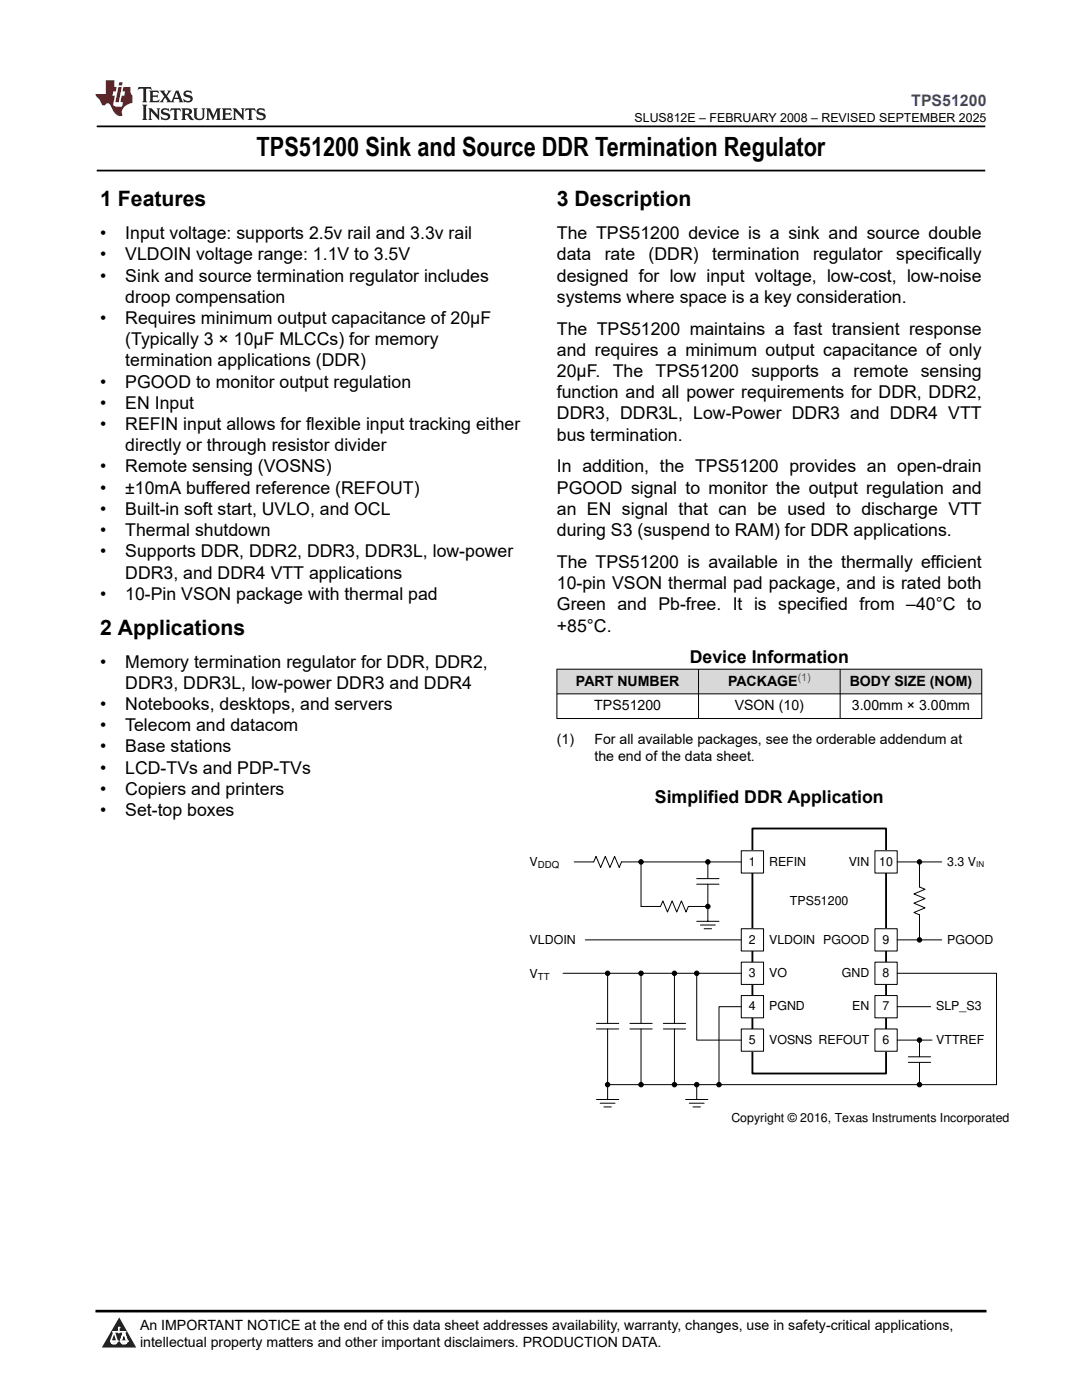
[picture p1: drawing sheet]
<svg xmlns="http://www.w3.org/2000/svg" width="216mm" height="279mm" viewBox="0 0 216 279" stroke-linecap="round" stroke-linejoin="round" font-family="sans-serif">
<defs><g id="words">
<text font-size="5.3" x="51.2" y="31.2">TPS51200 Sink and Source DDR Termination Regulator</text>
<g font-size="4.2">
<text x="20" y="41.2">1 Features</text>
<text x="111.1" y="41.2">3 Description</text>
<text x="20" y="126.7">2 Applications</text>
</g>
<g font-size="3.5">
<text x="20" y="47.7">•</text>
<text x="25" y="47.7">Input voltage: supports 2.5v rail and 3.3v rail</text>
<text x="111.1" y="47.7">The TPS51200 device is a sink and source double</text>
<text x="20" y="52">•</text>
<text x="25" y="52">VLDOIN voltage range: 1.1V to 3.5V</text>
<text x="111.1" y="52">data</text>
<text x="120.7" y="52">rate</text>
<text x="129.4" y="52">(DDR)</text>
<text x="142.1" y="52">termination</text>
<text x="162.2" y="52">regulator</text>
<text x="178.8" y="52">specifically</text>
<text x="20" y="56.2">•</text>
<text x="25" y="56.2">Sink and source termination regulator includes</text>
<text x="111.1" y="56.2">designed for low input voltage, low-cost, low-noise</text>
<text x="20" y="64.7">•</text>
<text x="25" y="60.4">droop compensation</text>
<text x="25" y="64.7">Requires minimum output capacitance of 20μF</text>
<text x="111.1" y="60.4">systems where space is a key consideration.</text>
<text x="25" y="68.9">(Typically 3 × 10μF MLCCs) for memory</text>
<text x="111.1" y="66.8">The TPS51200 maintains a fast transient response</text>
<text x="111.1" y="71">and requires a minimum output capacitance of only</text>
<text x="20" y="77.4">•</text>
<text x="25" y="73.1">termination applications (DDR)</text>
<text x="25" y="77.4">PGOOD to monitor output regulation</text>
<text x="111.1" y="75.2">20μF. The TPS51200 supports a remote sensing</text>
<text x="20" y="81.6">•</text>
<text x="25" y="81.6">EN Input</text>
<text x="111.1" y="79.5">function and all power requirements for DDR, DDR2,</text>
<text x="111.1" y="83.7">DDR3, DDR3L, Low-Power DDR3 and DDR4 VTT</text>
<text x="20" y="85.8">•</text>
<text x="25" y="85.8">REFIN input allows for flexible input tracking either</text>
<text x="111.1" y="87.9">bus termination.</text>
<text x="20" y="94.3">•</text>
<text x="25" y="90.1">directly or through resistor divider</text>
<text x="25" y="94.3">Remote sensing (VOSNS)</text>
<text x="111.1" y="94.3">In addition, the TPS51200 provides an open-drain</text>
<text x="20" y="98.5">•</text>
<text x="25" y="98.5">±10mA buffered reference (REFOUT)</text>
<text x="111.1" y="98.5">PGOOD signal to monitor the output regulation and</text>
<text x="20" y="102.8">•</text>
<text x="20" y="107">•</text>
<text x="25" y="102.8">Built-in soft start, UVLO, and OCL</text>
<text x="25" y="107">Thermal shutdown</text>
<text x="111.1" y="102.8">an EN signal that can be used to discharge VTT</text>
<text x="111.1" y="107">during S3 (suspend to RAM) for DDR applications.</text>
<text x="20" y="111.2">•</text>
<text x="25" y="111.2">Supports DDR, DDR2, DDR3, DDR3L, low-power</text>
<text x="111.1" y="113.3">The TPS51200 is available in the thermally efficient</text>
<text x="20" y="119.7">•</text>
<text x="25" y="115.5">DDR3, and DDR4 VTT applications</text>
<text x="25" y="119.7">10-Pin VSON package with thermal pad</text>
<text x="111.1" y="117.6">10-pin VSON thermal pad package, and is rated both</text>
<text x="111.1" y="121.8">Green and Pb-free. It is specified from –40°C to</text>
<text x="111.1" y="126">+85°C.</text>
<text x="20" y="133.2">•</text>
<text x="25" y="133.2">Memory termination regulator for DDR, DDR2,</text>
<text x="25" y="137.5">DDR3, DDR3L, low-power DDR3 and DDR4</text>
<text x="137.6" y="132.4">Device Information</text>
<text x="20" y="141.7">•</text>
<text x="25" y="141.7">Notebooks, desktops, and servers</text>
<text x="20" y="145.9">•</text>
<text x="25" y="145.9">Telecom and datacom</text>
<text x="20" y="150.2">•</text>
<text x="20" y="154.4">•</text>
<text x="25" y="150.2">Base stations</text>
<text x="25" y="154.4">LCD-TVs and PDP-TVs</text>
<text x="20" y="158.6">•</text>
<text x="25" y="158.6">Copiers and printers</text>
<text x="130.7" y="160.2">Simplified DDR Application</text>
<text x="20" y="162.9">•</text>
<text x="25" y="162.9">Set-top boxes</text>
</g>
<text font-size="3.2" fill="#00f" x="181.8" y="21.1">TPS51200</text>
<g font-size="2.8">
<text x="114.9" y="136.8">PART NUMBER</text>
<text x="145.3" y="136.8">PACKAGE</text>
<text x="169.5" y="136.8">BODY SIZE (NOM)</text>
<text x="118.6" y="141.7">TPS51200</text>
<text x="146.6" y="141.7">VSON (10)</text>
<text x="170" y="141.7">3.00mm × 3.00mm</text>
<text x="111.1" y="148.5">(1)</text>
<text x="118.6" y="148.5">For all available packages, see the orderable addendum at</text>
<text x="118.6" y="151.9">the end of the data sheet.</text>
<text x="27.9" y="265.5">An IMPORTANT NOTICE at the end of this data sheet addresses availability, warranty, changes, use in safety-critical applications,</text>
<text x="27.9" y="268.9">intellectual property matters and other important disclaimers. PRODUCTION DATA.</text>
</g>
<g font-size="2.5">
<text x="126.6" y="24.3">SLUS812E – FEBRUARY 2008 – REVISED SEPTEMBER 2025</text>
<text x="105.7" y="172.9">V</text>
<text x="149.4" y="172.8">1</text>
<text x="153.5" y="172.8">REFIN</text>
<text x="169.4" y="172.8">VIN</text>
<text x="175.4" y="172.8">10</text>
<text x="189" y="172.8">3.3 V</text>
<text x="157.6" y="180.5">TPS51200</text>
<text x="105.7" y="188.3">VLDOIN</text>
<text x="149.4" y="188.3">2</text>
<text x="153.5" y="188.3">VLDOIN PGOOD</text>
<text x="176.1" y="188.3">9</text>
<text x="189" y="188.3">PGOOD</text>
<text x="105.7" y="195.1">V</text>
<text x="149.4" y="195">3</text>
<text x="153.5" y="195">VO</text>
<text x="168" y="195">GND</text>
<text x="176.1" y="195">8</text>
<text x="149.4" y="201.6">4</text>
<text x="153.5" y="201.6">PGND</text>
<text x="170" y="201.6">EN</text>
<text x="176.1" y="201.6">7</text>
<text x="186.8" y="201.6">SLP_S3</text>
<text x="149.4" y="208.3">5</text>
<text x="153.5" y="208.3">VOSNS REFOUT</text>
<text x="176.1" y="208.3">6</text>
<text x="186.8" y="208.3">VTTREF</text>
<text x="145.9" y="223.9">Copyright © 2016, Texas Instruments Incorporated</text>
</g>
<text font-size="2.1" fill="#00f" x="159.2" y="135.9">(1)</text>
<g font-size="1.9">
<text x="107.3" y="173.3">DDQ</text>
<text x="107.3" y="195.5">TT</text>
</g>
<text font-size="1.6" x="194.8" y="173.1">IN</text>
</g></defs>
<path d="M19.3 25.2h177.3M19.3 34h177.3" fill="none" stroke="#000" stroke-width=".35"/>
<g fill="#d8d8d8">
<path d="M111.1 133.6h84.8v4.9h-84.8z" fill-rule="evenodd"/>
<path d="M111.2 133.6h28.1v4.8h-28.1z" fill-rule="evenodd"/>
<path d="M139.4 133.6h28.2v4.8h-28.2z" fill-rule="evenodd"/>
<path d="M167.7 133.6h28.1v4.8h-28.1z" fill-rule="evenodd"/>
</g>
<path d="M111.1 133.6h84.9M111.1 138.5h84.9M111.1 133.5v10M139.4 133.5v10M167.6 133.5v10M195.9 133.5v10M111.1 143.4h84.9" fill="none" stroke="#000" stroke-width=".2"/>
<path d="M150.1 165.3h26.7v48.9h-26.7z" fill="none" stroke="#000" stroke-width=".37"/>
<path d="M147.9 185.4h4.5v4.4h-4.5z" fill-rule="evenodd" fill="#fff"/>
<path d="M147.9 185.4h4.5v4.4h-4.5z" fill="none" stroke="#000" stroke-width=".2"/>
<path d="M147.9 192h4.5v4.5h-4.5z" fill-rule="evenodd" fill="#fff"/>
<path d="M147.9 192h4.5v4.5h-4.5z" fill="none" stroke="#000" stroke-width=".2"/>
<path d="M147.9 198.7h4.5v4.4h-4.5z" fill-rule="evenodd" fill="#fff"/>
<path d="M147.9 198.7h4.5v4.4h-4.5z" fill="none" stroke="#000" stroke-width=".2"/>
<path d="M147.9 205.4h4.5v4.4h-4.5z" fill-rule="evenodd" fill="#fff"/>
<path d="M147.9 205.4h4.5v4.4h-4.5z" fill="none" stroke="#000" stroke-width=".2"/>
<path d="M147.9 169.8h4.5v4.4h-4.5z" fill-rule="evenodd" fill="#fff"/>
<path d="M147.9 169.8h4.5v4.4h-4.5z" fill="none" stroke="#000" stroke-width=".2"/>
<path d="M174.6 185.4h4.4v4.4h-4.4z" fill-rule="evenodd" fill="#fff"/>
<path d="M174.6 185.4h4.4v4.4h-4.4z" fill="none" stroke="#000" stroke-width=".2"/>
<path d="M174.6 192h4.4v4.5h-4.4z" fill-rule="evenodd" fill="#fff"/>
<path d="M174.6 192h4.4v4.5h-4.4z" fill="none" stroke="#000" stroke-width=".2"/>
<path d="M174.6 198.7h4.4v4.4h-4.4z" fill-rule="evenodd" fill="#fff"/>
<path d="M174.6 198.7h4.4v4.4h-4.4z" fill="none" stroke="#000" stroke-width=".2"/>
<path d="M174.6 205.4h4.4v4.4h-4.4z" fill-rule="evenodd" fill="#fff"/>
<path d="M174.6 205.4h4.4v4.4h-4.4z" fill="none" stroke="#000" stroke-width=".2"/>
<path d="M174.6 169.8h4.4v4.4h-4.4z" fill-rule="evenodd" fill="#fff"/>
<g fill="none" stroke="#000" stroke-width=".2">
<path d="M114.6 172h3.9l.4-1.1 1 2.2 .9-2.2 .9 2.2 .9-2.2 1 2.2 .4-1.1h23.9M127.9 172v8.9h3.9l.5-1.1 .9 2.2 .9-2.2 .9 2.2 1-2.2 .9 2.2 .5-1.1h3.8M139 176.5h4.5M139 175.3h4.5M141.2 172v3.3M141.2 176.5v7.4M174.6 169.8h4.4v4.4h-4.4zM179 172h8.9M183.5 172v5l1.1 .5-2.2 .9 2.2 .9-2.2 1 2.2 .9-2.2 .9 1.1 .5v5M112.4 194.2h35.5M116.8 187.6h31.1M121.2 194.2v10"/>
<path d="M127.9 194.2v10M134.6 194.2v10M139 194.2v13.4h8.9M139 183.9h4.5M139.8 184.6h2.9M140.5 185.4h1.5M179 194.2h19.8v22.3h-15.3M179 187.6h8.9M119 205.4h4.5M119 204.2h4.5M119 219.4h4.5M121.2 216.5h62.3"/>
<path d="M121.2 205.4v14M125.7 205.4h4.4M125.7 204.2h4.4M127.9 205.4v11.1M132.4 205.4h4.4M132.4 204.2h4.4M134.6 205.4v11.1M136.8 219.4h4.4M139 216.5v2.9M147.9 200.9h-4.4v15.6M179 207.6h7M179 200.9h6.7"/>
<path d="M181.2 212h4.5M181.2 210.9h4.5M183.5 207.6v3.3M183.5 212v4.5M119.8 220.2h2.9M120.5 220.9h1.5M137.5 220.2h3M138.3 220.9h1.5"/>
<circle cx="127.9" cy="172" r=".44"/>
<circle cx="141.2" cy="172" r=".44"/>
<circle cx="183.5" cy="172" r=".44"/>
<circle cx="121.2" cy="194.2" r=".44"/>
<circle cx="127.9" cy="194.2" r=".44"/>
<circle cx="134.6" cy="194.2" r=".44"/>
<circle cx="139" cy="194.2" r=".44"/>
<circle cx="141.2" cy="180.9" r=".44"/>
<circle cx="183.5" cy="187.6" r=".44"/>
<circle cx="121.2" cy="216.5" r=".44"/>
<circle cx="127.9" cy="216.5" r=".44"/>
<circle cx="134.6" cy="216.5" r=".44"/>
<circle cx="139" cy="216.5" r=".44"/>
<circle cx="143.5" cy="216.5" r=".44"/>
<circle cx="183.5" cy="207.6" r=".44"/>
<circle cx="183.5" cy="216.5" r=".44"/>
</g>
<g fill="#000">
<circle cx="127.9" cy="172" r=".44"/>
<circle cx="141.2" cy="172" r=".44"/>
<circle cx="183.5" cy="172" r=".44"/>
<circle cx="121.2" cy="194.2" r=".44"/>
<circle cx="127.9" cy="194.2" r=".44"/>
<circle cx="134.6" cy="194.2" r=".44"/>
<circle cx="139" cy="194.2" r=".44"/>
<circle cx="141.2" cy="180.9" r=".44"/>
<circle cx="183.5" cy="187.6" r=".44"/>
<circle cx="121.2" cy="216.5" r=".44"/>
<circle cx="127.9" cy="216.5" r=".44"/>
<circle cx="134.6" cy="216.5" r=".44"/>
<circle cx="139" cy="216.5" r=".44"/>
<circle cx="143.5" cy="216.5" r=".44"/>
<circle cx="183.5" cy="207.6" r=".44"/>
<circle cx="183.5" cy="216.5" r=".44"/>
</g>
<path d="M0 0h215.9v23.8h-215.9z" fill-rule="evenodd" fill="#fff"/>
<path d="M27.7 17.4l-.2 .6 .5-.3h.6v.2v2.1l-.2 .4h1l-.2-.4v-2.1v-.2h.5l.5 .3-.1-.6zM29.8 18.1l.2 .4v1.5l-.2 .4h1.9l.1-.6a1.08 1.08 0 0 1-1.3 .2v-.7h.6l.4 .2v-.6l-.4 .2h-.6v-.6l.2-.1a1 1 0 0 1 1 .2l-.1-.5zM31.8 18.1l1 1.1-1 1.2h.9l-.2-.2 .4-.7 .5 .7-.2 .2h1.6l-.2-.2 .1-.4h1l.1 .4-.1 .2h.9l-.2-.3-.8-2h-.5l-1 2.2-.8-1.1 .9-1.1h-.8l.2 .2-.5 .7-.3-.7 .1-.2zM35.2 18.5l.4 1h-.8zM36.8 18.2a.65 .65 0 0 0-.2 .8 .65 .65 0 0 0 .6 .4l.7 .2 .1 .2a.79 .79 0 0 1-.7 .4 .79 .79 0 0 1-.7-.5l.1 .7 .2-.1a.93 .93 0 0 0 1.1 .1 .93 .93 0 0 0 .4-1 1.46 1.46 0 0 0-1.2-.6l-.1-.3a1.09 1.09 0 0 1 1.2 .2l-.2-.6-.1 .1-.6-.2zM28.4 20.9l.2 .4v2.3l-.2 .3h1l-.2-.3v-2.3l.2-.4zM29.6 21.6l.2 .4v1.6l-.2 .3h.8l-.3-.3v-1.4l1.7 1.8v-2l.2-.4h-.8l.2 .2 .1 1.1-1.2-1.3zM32.3 21.8a.65 .65 0 0 0-.2 .7 .65 .65 0 0 0 .7 .4l.6 .2 .1 .2a.79 .79 0 0 1-.7 .4 .79 .79 0 0 1-.7-.5l.1 .7 .2-.1a.93 .93 0 0 0 1.1 .1 .93 .93 0 0 0 .4-.9 1.46 1.46 0 0 0-1.2-.6l-.1-.4a1.09 1.09 0 0 1 1.2 .2l-.2-.6-.1 .1-.6-.1zM34.1 21.6l-.1 .7a.63 .63 0 0 1 .7-.4l.1 1.7-.3 .3h1l-.2-.3v-1.7a.66 .66 0 0 1 .8 .4l-.1-.7zM36.2 21.6l.2 .4v1.6l-.2 .3h.9l-.2-.2v-.7h.5l.1 .2a.79 .79 0 0 0 1.2 .6l-1-.9a.61 .61 0 0 0 .6-.6 .61 .61 0 0 0-.5-.6zM36.9 21.9h.2a.47 .47 0 0 1 .5 .1 .47 .47 0 0 1 .1 .5l-.2 .2h-.6zM38.5 21.6l.2 .2a2.27 2.27 0 0 0 .4 2 1.04 1.04 0 0 0 1.7-.7v-1.3l.2-.2h-.8l.2 .4v1.1a.6 .6 0 0 1-.6 .6 .6 .6 0 0 1-.6-.6v-1.1l.3-.4zM41.1 21.6l.2 .4v1.6l-.2 .3h.7l-.2-.3v-1.5l.9 1.9 .8-1.9v1.5l-.2 .3h1l-.3-.3v-1.6l.3-.4h-.8l-.7 1.5-.7-1.5zM44.3 21.6l.2 .4v1.6l-.2 .3h1.9l.1-.5a1.09 1.09 0 0 1-1.3 .1v-.6h.6l.4 .1v-.6l-.4 .2h-.6v-.6l.2-.1a1.01 1.01 0 0 1 1 .3l-.1-.6zM46.4 21.6l.3 .4v1.6l-.3 .3h.8l-.2-.3v-1.4l1.6 1.8v-2l.2-.4h-.7l.2 .2v1.1l-1.2-1.3zM49 21.6l-.1 .7a.63 .63 0 0 1 .8-.4v1.7l-.3 .3h1l-.2-.3v-1.7a.66 .66 0 0 1 .8 .4l-.1-.7zM51.4 21.8a.65 .65 0 0 0-.2 .7 .65 .65 0 0 0 .6 .4l.6 .2 .2 .2a.79 .79 0 0 1-.8 .4 .79 .79 0 0 1-.6-.5l.1 .7 .2-.1a.93 .93 0 0 0 1 .1 .93 .93 0 0 0 .5-.9 1.46 1.46 0 0 0-1.3-.6l-.1-.4a1.09 1.09 0 0 1 1.3 .2l-.2-.6-.2 .1-.5-.1z" fill="#231f20"/>
<path d="M21.1 16v2.8h-2.1l.1 .3 .9 1a.95 .95 0 0 0 .9 .9 .59 .59 0 0 1 .6-.4 .59 .59 0 0 1 .5 .4l.4 .8a1.59 1.59 0 0 0 2.1 1.3 1.61 1.61 0 0 1 1-2.2l1-.4-.1-1.5a1.59 1.59 0 0 1-.4-1.6h-1.4l-.2 .9h.5l-.1 .8h-.5l-.2 1v.2l.4 .1-.2 .9h-.6a.73 .73 0 0 1-1.1-.7l.3-1.5h-.5l.2-.8h.5l.2-.9h-.5v-1.4zM23.6 17.4l-.6 3h.7l.6-3zM23.8 16.4l-.1 .7h.7l.1-.7z" fill="#ed1c24"/>
<path d="M0 261.4h215.9v18h-215.9z" fill-rule="evenodd" fill="#fff"/>
<path d="M23.8 262.9l3.4 6h-6.9z" fill="#231f20"/>
<path d="M22.1 267.7h1.3l-.4 .5h-.3a.55 .55 0 0 1-.6-.5z" fill-rule="evenodd" fill="#fff"/>
<path d="M22.1 267.7h1.3l-.4 .5h-.3a.55 .55 0 0 1-.6-.5z" fill="none" stroke="#231f20" stroke-width=".34"/>
<path d="M22.1 267.7h1.3l-.4 .5h-.5zM23.7 265.9h.1M23.7 264.9v1z" fill="none" stroke="#fff" stroke-width=".34"/>
<circle cx="23.7" cy="264.9" r=".17" fill="#fff"/>
<path d="M22.6 265.8h.1M22.6 265.8h2.3z" fill="none" stroke="#fff" stroke-width=".34"/>
<circle cx="24.9" cy="265.8" r=".17" fill="#fff"/>
<path d="M24 267.7h.1" fill="none" stroke="#fff" stroke-width=".34"/>
<path d="M24.7 265.8l-.7 1.9z" fill="#fff"/>
<path d="M24.7 265.8l-.7 1.9z" fill="none" stroke="#fff" stroke-width=".34"/>
<path d="M24.7 265.8l.7 1.9z" fill="#fff"/>
<path d="M24.7 265.8l.7 1.9zM25.3 267.7h.1" fill="none" stroke="#fff" stroke-width=".34"/>
<circle cx="22.1" cy="267.7" r=".17" fill="#fff"/>
<path d="M22.8 265.8l-.7 1.9zM22.8 265.8l.6 1.9z" fill="none" stroke="#fff" stroke-width=".34"/>
<circle cx="23.4" cy="267.7" r=".17" fill="#fff"/>
<path d="M24.1 267.7h1.3a.65 .65 0 0 1-.6 .5 .65 .65 0 0 1-.7-.5z" fill-rule="evenodd" fill="#fff"/>
<path d="M24.1 267.7h1.3a.65 .65 0 0 1-.6 .5 .65 .65 0 0 1-.7-.5z" fill="none" stroke="#231f20" stroke-width=".34"/>
<path d="M24 267.7h.1M24.1 267.7h1.3l-.4 .5h-.5z" fill="none" stroke="#fff" stroke-width=".34"/>
<circle cx="25.4" cy="267.7" r=".17" fill="#fff"/>
<path d="M19 261.7h177.8" fill="none" stroke="#000" stroke-width=".53"/>
<use href="#words"/>
</svg>
